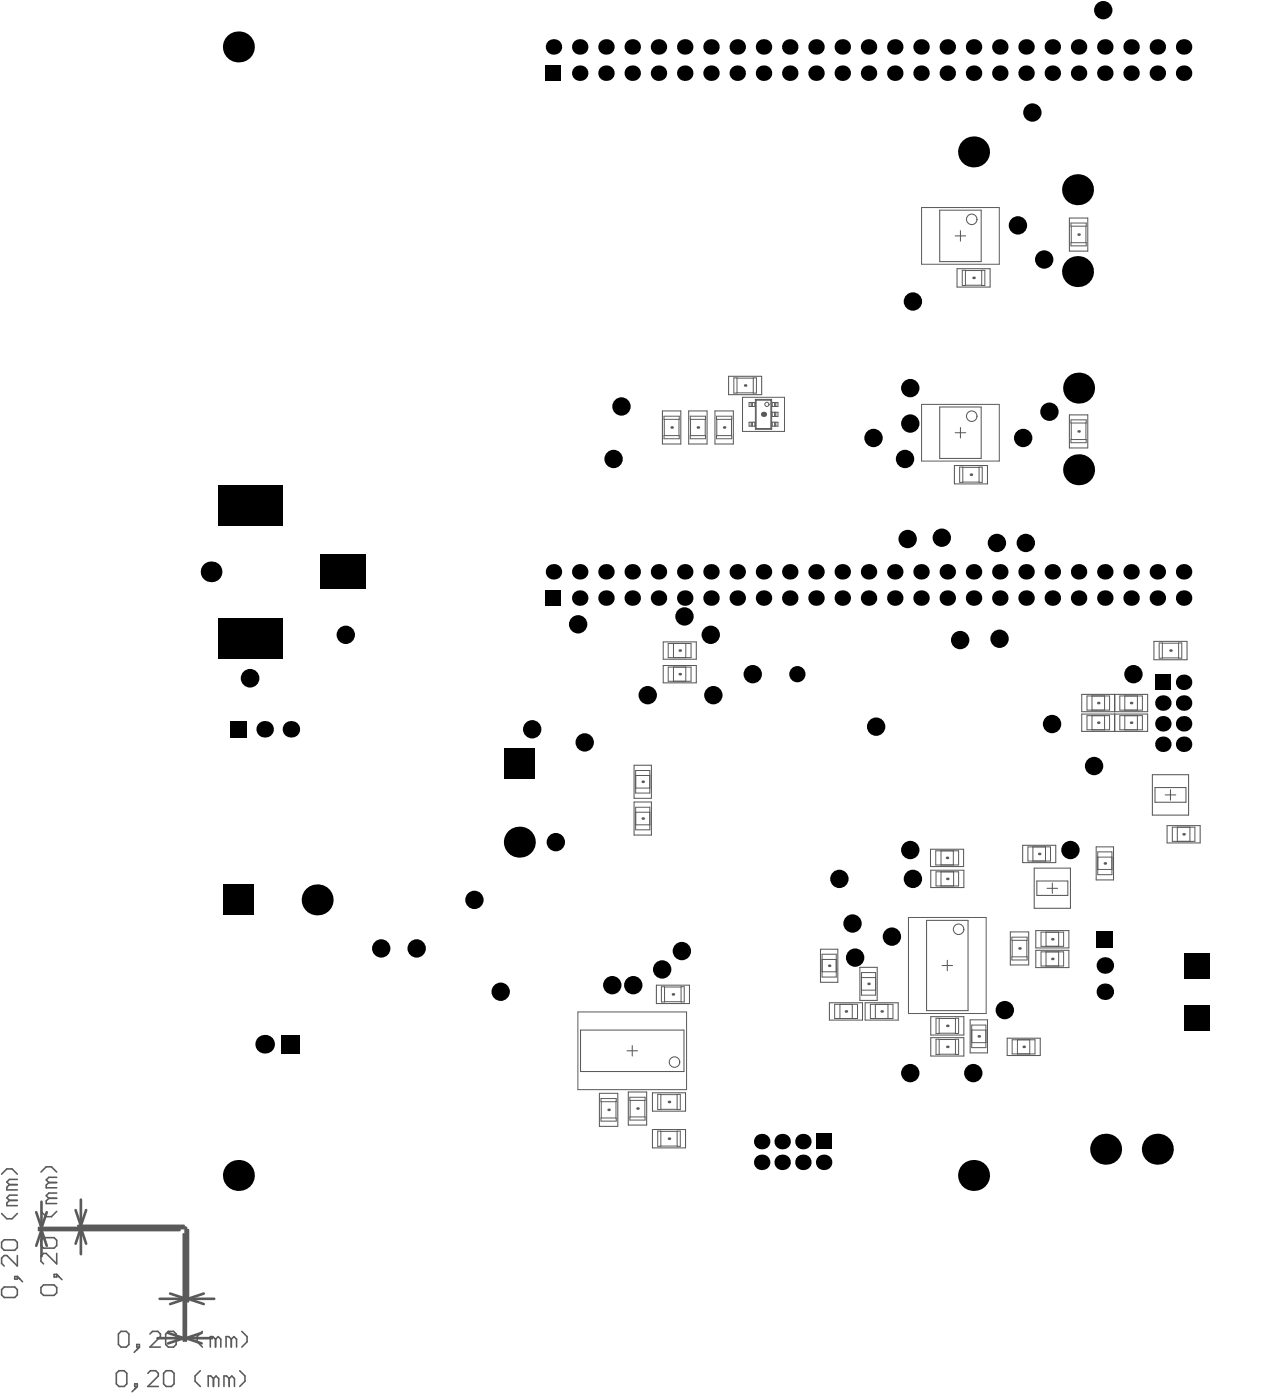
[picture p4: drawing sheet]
<svg xmlns="http://www.w3.org/2000/svg" width="204mm" height="225mm" viewBox="0 0 204 225" stroke-linecap="round" stroke-linejoin="round" font-family="sans-serif">
<g fill="none" stroke="#5a5a5a" stroke-width=".17">
<path d="M153.7 38h1.7M154.5 37.1v1.7M172.1 35.1h2.9v5.3h-2.9zM154 43.3h5.3v2.9h-5.3zM106.6 66.2h3v5.3h-3zM110.8 66.2h3v5.3h-3zM115 66.2h3v5.3h-3zM117.2 60.6h5.4v2.9h-5.4zM153.6 75h5.3v2.9h-5.3zM153.7 69.7h1.7M154.5 68.8v1.7M172.1 66.8h2.9v5.3h-2.9z"/>
<path d="M106.7 103.4h5.3v2.7h-5.3zM106.7 107.2h5.3v2.8h-5.3zM174.1 111.8h10.6v2.8h-10.6zM174.1 115h10.6v2.8h-10.6zM179.3 111.8v2.8M179.3 115v2.8M179.4 111.8v2.8M179.4 115v2.8M185.7 103.3h5.3v2.9h-5.3zM102 123.2h2.8v5.3h-2.8zM102 129.1h2.8v5.4h-2.8zM149.7 136.7h5.4v2.8h-5.4z"/>
<path d="M164.6 136.1h5.3v2.8h-5.3zM166.4 139.8h5.8v6.5h-5.8zM176.4 136.4h2.8v5.3h-2.8zM185.4 124.7h5.9v6.5h-5.9zM187.5 128h1.7M187.8 132.9h5.3v2.8h-5.3zM188.3 127.1v1.7M105.6 158.6h5.3v3h-5.3zM132 152.8h2.8v5.4h-2.8zM138.4 155.8h2.8v5.3h-2.8zM149.8 140.1h5.3v2.8h-5.3zM151.6 155.5h1.7"/>
<path d="M152.4 154.6v1.7M162.6 150.1h2.9v5.3h-2.9zM166.7 149.8h5.3v2.8h-5.3zM166.7 153h5.3v2.8h-5.3zM168.5 143h1.7M169.3 142.2v1.6M96.5 176h2.9v5.4h-2.9zM100.9 169.2h1.7M101.1 175.8h3v5.4h-3zM101.7 168.4v1.6M105 176h5.3v2.9h-5.3zM133.5 161.5h5.3v2.8h-5.3z"/>
<path d="M139.2 161.5h5.3v2.8h-5.3zM149.8 163.7h5.3v3h-5.3zM149.8 167.1h5.3v2.9h-5.3zM156.1 164.2h2.8v5.3h-2.8zM162.1 167.2h5.3v2.8h-5.3zM105 181.9h5.3v2.9h-5.3z"/>
</g>
<path d="M148.3 33.4h12.5v9.1h-12.5zM119.5 64h6.7v5.5h-6.7zM148.3 65.1h12.5v9.1h-12.5zM146.2 147.7h12.5v15.5h-12.5zM93 162.9h17.5v12.6h-17.5z" fill="none" stroke="#5a5a5a" stroke-width=".16"/>
<g fill="#5a5a5a">
<circle cx="97.9" cy="178.7" r=".21"/>
<circle cx="102.6" cy="178.5" r=".21"/>
<circle cx="103.4" cy="125.9" r=".21"/>
<circle cx="108.3" cy="160.1" r=".21"/>
<circle cx="109.4" cy="108.6" r=".21"/>
<circle cx="108.1" cy="68.8" r=".21"/>
<circle cx="112.3" cy="68.8" r=".21"/>
<circle cx="116.5" cy="68.8" r=".21"/>
<circle cx="119.9" cy="62.1" r=".21"/>
<circle cx="122.9" cy="66.7" r=".42"/>
<circle cx="136.1" cy="162.9" r=".21"/>
<circle cx="139.8" cy="158.4" r=".21"/>
<circle cx="141.9" cy="162.9" r=".21"/>
<circle cx="152.4" cy="168.6" r=".21"/>
<circle cx="152.4" cy="165.2" r=".21"/>
<circle cx="152.4" cy="141.5" r=".21"/>
<circle cx="152.4" cy="138.1" r=".21"/>
<circle cx="157.5" cy="166.9" r=".21"/>
<circle cx="156.2" cy="76.4" r=".21"/>
<circle cx="156.7" cy="44.7" r=".21"/>
<circle cx="164.7" cy="168.6" r=".21"/>
<circle cx="164.1" cy="152.7" r=".21"/>
<circle cx="167.2" cy="137.5" r=".21"/>
<circle cx="169.3" cy="154.4" r=".21"/>
<circle cx="169.3" cy="151.2" r=".21"/>
<circle cx="173.6" cy="69.5" r=".21"/>
<circle cx="173.6" cy="37.8" r=".21"/>
<circle cx="177.8" cy="139" r=".21"/>
<circle cx="176.7" cy="116.4" r=".21"/>
<circle cx="176.7" cy="113.2" r=".21"/>
<circle cx="190.5" cy="134.3" r=".21"/>
<circle cx="103.4" cy="131.8" r=".21"/>
<circle cx="109.4" cy="104.8" r=".21"/>
<circle cx="133.4" cy="155.5" r=".21"/>
<circle cx="188.3" cy="104.8" r=".21"/>
<circle cx="107.6" cy="183.4" r=".21"/>
<circle cx="107.6" cy="177.4" r=".21"/>
<circle cx="182" cy="116.4" r=".21"/>
<circle cx="182" cy="113.2" r=".21"/>
</g>
<g fill="none" stroke="#5a5a5a" stroke-width=".16">
<path d="M172.3 35.9h2.5v.5h-2.5zM172.3 39.1h2.5v.5h-2.5zM172.4 36.4v2.7M174.7 36.4v2.7M154.8 43.5h.5v2.5h-.5zM155.3 45.9h2.7M155.3 43.6h2.7M158 43.5h.5v2.5h-.5zM106.8 67h2.5v.5h-2.5zM106.8 70.1h2.5v.5h-2.5zM106.9 67.5v2.6M109.3 67.5v2.6"/>
<path d="M111.1 67h2.4v.5h-2.4zM111.1 70.1h2.4v.5h-2.4zM111.1 67.5v2.6M113.5 67.5v2.6M115.3 70.1h2.4v.5h-2.4zM115.3 67h2.4v.5h-2.4zM115.3 67.5v2.6M117.7 67.5v2.6M118.1 60.8h.5v2.5h-.5zM118.6 63.3h2.6M118.6 60.9h2.6M120.9 64.8v.7"/>
<path d="M120.9 68v.6M121 64.8v.7M121 68v.6M121.2 60.8h.5v2.5h-.5zM121.5 64.8v.7M121.5 68v.6M121.5 64.8h-1v.7h1M121.5 68h-1v.6h1M121.5 69.1h2.7M121.5 64.3l.2 .1M121.5 64.3h2.7M121.5 64.3v4.8"/>
<path d="M121.7 69l-.2 .1M121.7 69h2.3M121.7 64.4h2.3M121.7 64.4v4.6M124 69l.2 .1M124 64.4v4.6M124.2 64.3l-.2 .1M124.2 64.8h1v.7h-1M124.2 66.4h1v.7h-1M124.2 68h1v.6h-1M124.2 64.3v4.8M124.3 64.8v.7"/>
<path d="M124.3 66.4v.7M124.3 68v.6M124.7 64.8v.7M124.7 66.4v.7M124.7 68v.6M124.8 64.8v.7M124.8 66.4v.7M124.8 68v.6M154.4 75.2h.5v2.5h-.5zM154.9 77.6h2.6M154.9 75.3h2.6M157.5 75.2h.6v2.5h-.6z"/>
<path d="M172.3 70.8h2.5v.5h-2.5zM172.3 67.6h2.5v.5h-2.5zM172.4 68.1v2.7M174.7 68.1v2.7M107.5 107.4h3.7v2.3h-3.7zM107.5 103.6h3.7v2.3h-3.7zM108.4 103.6v2.3M108.4 107.4v2.3M110.4 103.6v2.3M110.4 107.4v2.3M174.9 112.1h3.6v2.2h-3.6zM174.9 115.2h3.6v2.3h-3.6z"/>
<path d="M175.7 112.1v2.2M175.7 115.2v2.3M177.7 112.1v2.2M177.7 115.2v2.3M180.2 115.2h3.6v2.3h-3.6zM180.2 112.1h3.6v2.2h-3.6zM181 112.1v2.2M181 115.2v2.3M183 112.1v2.2M183 115.2v2.3M186.5 103.5h.5v2.5h-.5zM187 105.9h2.7"/>
<path d="M187 103.6h2.7M189.7 103.5h.5v2.5h-.5zM102.3 124.1h2.3v3.6h-2.3zM102.3 130h2.3v3.6h-2.3zM102.3 132.8h2.3M102.3 130.8h2.3M102.3 126.9h2.3M102.3 124.9h2.3M150.6 137h3.6v2.3h-3.6zM151.4 137v2.3M153.4 137v2.3M165.4 136.4h3.6v2.2h-3.6z"/>
<path d="M166.2 136.4v2.2M168.2 136.4v2.2M176.6 137.2h2.3v3.6h-2.3zM176.6 140h2.3M176.6 138h2.3M188.6 133.2h3.7v2.3h-3.7zM189.4 133.2v2.3M191.5 133.2v2.3M106.4 158.9h.5v2.4h-.5zM106.9 158.9h2.7M109.6 158.9h.5v2.4h-.5zM132.3 153.6h2.3v3.7h-2.3z"/>
<path d="M132.3 156.5h2.3M132.3 154.5h2.3M138.6 156.6h2.3v3.6h-2.3zM138.6 159.4h2.3M138.6 157.4h2.3M150.6 140.4h3.6v2.3h-3.6zM151.4 140.4v2.3M153.4 140.4v2.3M162.8 150.9h2.5v.5h-2.5zM162.8 154.1h2.5v.5h-2.5zM162.9 151.4v2.7M165.2 151.4v2.7"/>
<path d="M167.5 153.3h3.6v2.2h-3.6zM167.5 150.1h3.6v2.3h-3.6zM168.3 150.1v2.3M168.3 153.3v2.2M170.3 150.1v2.3M170.3 153.3v2.2M96.7 176.9h2.5v.5h-2.5zM96.7 177.4v2.6M99.1 177.4v2.6M101.4 176.7h2.4v.5h-2.4zM101.4 179.8h2.4v.6h-2.4zM101.4 177.2v2.6"/>
<path d="M103.8 177.2v2.6M105.8 176.2h.5v2.5h-.5zM106.3 176.3h2.7M106.3 178.6h2.7M106.9 161.3h2.7M109 176.2h.5v2.5h-.5zM134.3 161.7h3.7v2.3h-3.7zM135.2 161.7v2.3M137.1 161.7v2.3M140.1 161.7h3.6v2.3h-3.6zM140.9 161.7v2.3M142.9 161.7v2.3"/>
<path d="M150.6 167.3h.5v2.5h-.5zM150.6 164h.5v2.4h-.5zM151.1 164h2.6M151.1 169.7h2.6M151.1 166.4h2.6M151.1 167.4h2.6M153.7 167.3h.5v2.5h-.5zM153.7 164h.5v2.4h-.5zM156.4 165.1h2.2v3.6h-2.2zM156.4 165.9h2.2M156.4 167.9h2.2M162.9 167.4h3.6v2.3h-3.6z"/>
<path d="M163.7 167.4v2.3M165.7 167.4v2.3M96.7 180h2.5v.5h-2.5zM105.8 182.1h.5v2.5h-.5zM106.3 184.5h2.7M106.3 182.2h2.7M109 182.1h.5v2.5h-.5z"/>
<circle cx="123.4" cy="65.1" r=".34"/>
</g>
<g fill="none" stroke="#5a5a5a" stroke-width=".17">
<path d="M151.2 33.8h6.7v8.3h-6.7zM151.2 65.5h6.7v8.3h-6.7zM185.9 126.8h4.9v2.4h-4.9zM149.1 148.2h6.7v14.5h-6.7zM166.8 141.9h5v2.3h-5zM93.4 165.9h16.7v6.6h-16.7z"/>
<circle cx="156.4" cy="35.3" r=".85"/>
<circle cx="156.4" cy="67" r=".85"/>
<circle cx="154.2" cy="149.6" r=".85"/>
<circle cx="108.5" cy="171" r=".85"/>
</g>
<g fill="none" stroke="#5a5a5a" stroke-width=".42">
<path d="M5.8 195.2l.9 2.5M6.3 197.7h23.6v18.2M6.3 198.1h22.6M6.7 198.1l.8 2.5M6.7 193.5v4.2M6.7 198.1v4.2M6.7 198.1l-.9 2.5M7.5 195.2l-.8 2.5M12.2 194.8l.8 2.6M12.6 197.4h17M13 197.7l.9 2.6M13 197.7l-.8 2.6"/>
<path d="M13 193.2v4.2M13 197.7v4.2M13.9 194.8l-.9 2.6M29.6 198.7v17.2M30.2 198.1v11.5M25.3 215.5h4.3M25.7 209.1h4.2M27 214.6l2.6 .9M27.4 208.3l2.5 .8M29.6 215.5l-2.6 .8M29.9 215.5h4.2M29.9 215.5l2.5 .8"/>
<path d="M29.9 209.1l-2.5 .9M30.2 209.1l2.6 .9M30.2 209.1h4.3M32.4 214.6l-2.5 .9M32.8 208.3l-2.6 .8"/>
</g>
<g fill="none" stroke="#5a5a5a" stroke-width=".25">
<path d="M.3 195.4l.8 .8h.8l.9-.8M.3 189.1l.8-.9h.8l.9 .9M.7 199.6h1.7l.4 .4v.9l-.4 .4h-1.7l-.4-.4v-.9zM1.5 193.3l-.4 .4v.4h1.7M1.5 190.7l-.4 .5v.4h1.7M1.5 193.3h1.3M1.5 190.7h1.3M2.8 192.4h-1.3l-.4 .5 .4 .4M2.8 189.9h-1.3l-.4 .4 .4 .4M6.6 195.1l.8 .8h.9l.8-.8M6.6 188.7l.8-.8h.9l.8 .8M7 199.3h1.7l.4 .4v.9l-.4 .4h-1.7l-.4-.4v-.9z"/>
<path d="M7.9 192.9l-.5 .5v.4h1.7M7.9 190.4l-.5 .4v.5h1.7M7.9 192.9h1.2M7.9 190.4h1.2M9.1 192.1h-1.2l-.5 .4 .5 .4M9.1 189.6h-1.2l-.5 .4 .5 .4M.7 207.2h1.7l.4 .5v.8l-.4 .4h-1.7l-.4-.4v-.8zM2.4 205.5h.4v.5h-.4zM2.8 202.2v1.6l-1.7-1.6h-.4l-.4 .4v.8l.4 .4M2.8 205.5l.8 .9M7 206.9h1.7l.4 .4v.9l-.4 .4h-1.7l-.4-.4v-.9zM8.7 205.2h.4v.4h-.4z"/>
<path d="M9.1 201.8v1.7l-1.7-1.7h-.4l-.4 .4v.9l.4 .4M9.1 205.2l.9 .8M19.5 214.4h.8l.4 .4v1.7l-.4 .4h-.8l-.4-.4v-1.7zM22 216.5h.4v.4h-.4zM22.4 216.9l-.8 .9M24.1 214.8l.4-.4h.9l.4 .4v.4l-1.7 1.7h1.7M27.1 214.4h.8l.4 .4v1.7l-.4 .4h-.8l-.4-.4v-1.7zM32.6 214.4l-.9 .8v.9l.9 .8M34.7 215.6l-.4-.4h-.5v1.7M34.7 215.6v1.3M34.7 215.6l.4-.4 .4 .4v1.3M37.2 215.6l-.4-.4h-.4v1.7"/>
<path d="M37.2 215.6v1.3M37.2 215.6l.4-.4 .5 .4v1.3M38.9 214.4l.9 .8v.9l-.9 .8M19.1 220.7h.9l.4 .4v1.7l-.4 .4h-.9l-.4-.4v-1.7zM21.7 222.8h.4v.4h-.4zM22.1 223.2l-.8 .9M23.8 221.1l.4-.4h.9l.4 .4v.5l-1.7 1.6h1.7M26.7 220.7h.9l.4 .4v1.7l-.4 .4h-.9l-.4-.4v-1.7zM32.2 220.7l-.8 .9v.8l.8 .8M34.3 222l-.4-.4h-.4v1.6M34.3 222v1.2M34.3 222l.5-.4 .4 .4v1.2"/>
<path d="M36.9 222l-.4-.4h-.5v1.6M36.9 222v1.2M36.9 222l.4-.4 .4 .4v1.2M38.6 220.7l.8 .9v.8l-.8 .8"/>
</g>
<g fill="#000">
<circle cx="38.4" cy="7.6" r="2.49"/>
<circle cx="89.1" cy="7.6" r="1.25"/>
<circle cx="93.3" cy="11.8" r="1.25"/>
<circle cx="93.3" cy="7.6" r="1.25"/>
<circle cx="97.5" cy="11.8" r="1.25"/>
<circle cx="97.5" cy="7.6" r="1.25"/>
<circle cx="101.7" cy="11.8" r="1.25"/>
<circle cx="101.7" cy="7.6" r="1.25"/>
<circle cx="106" cy="11.8" r="1.25"/>
<circle cx="106" cy="7.6" r="1.25"/>
<circle cx="110.2" cy="11.8" r="1.25"/>
<circle cx="110.2" cy="7.6" r="1.25"/>
<circle cx="114.4" cy="11.8" r="1.25"/>
<circle cx="114.4" cy="7.6" r="1.25"/>
<circle cx="118.6" cy="7.6" r="1.25"/>
<circle cx="118.6" cy="11.8" r="1.25"/>
<circle cx="122.9" cy="7.6" r="1.25"/>
<circle cx="122.9" cy="11.8" r="1.25"/>
<circle cx="127.1" cy="11.8" r="1.25"/>
<circle cx="127.1" cy="7.6" r="1.25"/>
<circle cx="131.3" cy="7.6" r="1.25"/>
<circle cx="131.3" cy="11.8" r="1.25"/>
<circle cx="135.5" cy="7.6" r="1.25"/>
<circle cx="135.5" cy="11.8" r="1.25"/>
<circle cx="139.8" cy="7.6" r="1.25"/>
<circle cx="139.8" cy="11.8" r="1.25"/>
<circle cx="144" cy="7.6" r="1.25"/>
<circle cx="144" cy="11.8" r="1.25"/>
<circle cx="148.2" cy="11.8" r="1.25"/>
<circle cx="148.2" cy="7.6" r="1.25"/>
<circle cx="152.4" cy="11.8" r="1.25"/>
<circle cx="152.4" cy="7.6" r="1.25"/>
<circle cx="156.7" cy="7.6" r="1.25"/>
<circle cx="156.7" cy="11.8" r="1.25"/>
<circle cx="160.9" cy="7.6" r="1.25"/>
<circle cx="160.9" cy="11.8" r="1.25"/>
<circle cx="165.1" cy="7.6" r="1.25"/>
<circle cx="165.1" cy="11.8" r="1.25"/>
<circle cx="166.1" cy="18.1" r="1.48"/>
<circle cx="169.3" cy="7.6" r="1.25"/>
<circle cx="169.3" cy="11.8" r="1.25"/>
<circle cx="173.6" cy="11.8" r="1.25"/>
<circle cx="173.6" cy="7.6" r="1.25"/>
<circle cx="177.5" cy="1.6" r="1.48"/>
<circle cx="177.8" cy="11.8" r="1.25"/>
<circle cx="177.8" cy="7.6" r="1.25"/>
<circle cx="182" cy="11.8" r="1.25"/>
<circle cx="182" cy="7.6" r="1.25"/>
<circle cx="186.2" cy="11.8" r="1.25"/>
<circle cx="186.2" cy="7.6" r="1.25"/>
<circle cx="190.5" cy="11.8" r="1.25"/>
<circle cx="190.5" cy="7.6" r="1.25"/>
<circle cx="156.7" cy="24.5" r="2.49"/>
<circle cx="163.8" cy="36.3" r="1.48"/>
<circle cx="173.4" cy="30.5" r="2.49"/>
<circle cx="146.9" cy="48.5" r="1.48"/>
<circle cx="168" cy="41.8" r="1.48"/>
<circle cx="173.4" cy="43.7" r="2.49"/>
<circle cx="98.7" cy="73.9" r="1.48"/>
<circle cx="100" cy="65.5" r="1.48"/>
<circle cx="140.6" cy="70.5" r="1.48"/>
<circle cx="145.6" cy="73.9" r="1.48"/>
<circle cx="146.5" cy="62.5" r="1.48"/>
<circle cx="146.5" cy="68.2" r="1.48"/>
<circle cx="164.6" cy="70.5" r="1.48"/>
<circle cx="168.9" cy="66.3" r="1.48"/>
<circle cx="173.6" cy="75.6" r="2.49"/>
<circle cx="173.6" cy="62.5" r="2.49"/>
<circle cx="34" cy="92.1" r="1.67"/>
<circle cx="89.1" cy="92.1" r="1.25"/>
<circle cx="93.3" cy="96.3" r="1.25"/>
<circle cx="93.3" cy="92.1" r="1.25"/>
<circle cx="97.5" cy="96.3" r="1.25"/>
<circle cx="97.5" cy="92.1" r="1.25"/>
<circle cx="101.7" cy="96.3" r="1.25"/>
<circle cx="101.7" cy="92.1" r="1.25"/>
<circle cx="106" cy="92.1" r="1.25"/>
<circle cx="106" cy="96.3" r="1.25"/>
<circle cx="110.1" cy="99.3" r="1.48"/>
<circle cx="110.2" cy="96.3" r="1.25"/>
<circle cx="110.2" cy="92.1" r="1.25"/>
<circle cx="114.4" cy="96.3" r="1.25"/>
<circle cx="114.4" cy="92.1" r="1.25"/>
<circle cx="118.6" cy="92.1" r="1.25"/>
<circle cx="118.6" cy="96.3" r="1.25"/>
<circle cx="122.9" cy="96.3" r="1.25"/>
<circle cx="122.9" cy="92.1" r="1.25"/>
<circle cx="127.1" cy="92.1" r="1.25"/>
<circle cx="127.1" cy="96.3" r="1.25"/>
<circle cx="131.3" cy="92.1" r="1.25"/>
<circle cx="131.3" cy="96.3" r="1.25"/>
<circle cx="135.5" cy="96.3" r="1.25"/>
<circle cx="135.5" cy="92.1" r="1.25"/>
<circle cx="139.8" cy="96.3" r="1.25"/>
<circle cx="139.8" cy="92.1" r="1.25"/>
<circle cx="144" cy="96.3" r="1.25"/>
<circle cx="144" cy="92.1" r="1.25"/>
<circle cx="146.1" cy="86.8" r="1.48"/>
<circle cx="148.2" cy="96.3" r="1.25"/>
<circle cx="148.2" cy="92.1" r="1.25"/>
<circle cx="151.5" cy="86.6" r="1.48"/>
<circle cx="152.4" cy="96.3" r="1.25"/>
<circle cx="152.4" cy="92.1" r="1.25"/>
<circle cx="156.7" cy="96.3" r="1.25"/>
<circle cx="156.7" cy="92.1" r="1.25"/>
<circle cx="160.4" cy="87.4" r="1.48"/>
<circle cx="160.9" cy="96.3" r="1.25"/>
<circle cx="160.9" cy="92.1" r="1.25"/>
<circle cx="165.1" cy="87.4" r="1.48"/>
<circle cx="165.1" cy="96.3" r="1.25"/>
<circle cx="165.1" cy="92.1" r="1.25"/>
<circle cx="169.3" cy="96.3" r="1.25"/>
<circle cx="169.3" cy="92.1" r="1.25"/>
<circle cx="173.6" cy="92.1" r="1.25"/>
<circle cx="173.6" cy="96.3" r="1.25"/>
<circle cx="177.8" cy="92.1" r="1.25"/>
<circle cx="177.8" cy="96.3" r="1.25"/>
<circle cx="182" cy="96.3" r="1.25"/>
<circle cx="182" cy="92.1" r="1.25"/>
<circle cx="186.2" cy="96.3" r="1.25"/>
<circle cx="186.2" cy="92.1" r="1.25"/>
<circle cx="190.5" cy="96.3" r="1.25"/>
<circle cx="190.5" cy="92.1" r="1.25"/>
<circle cx="40.2" cy="109.2" r="1.5"/>
<circle cx="42.6" cy="117.4" r="1.33"/>
<circle cx="46.8" cy="117.4" r="1.33"/>
<circle cx="55.6" cy="102.2" r="1.48"/>
<circle cx="85.6" cy="117.4" r="1.48"/>
<circle cx="93" cy="100.5" r="1.48"/>
<circle cx="94.1" cy="119.5" r="1.48"/>
<circle cx="104.2" cy="111.9" r="1.48"/>
<circle cx="114.4" cy="102.2" r="1.48"/>
<circle cx="114.8" cy="111.9" r="1.48"/>
<circle cx="121.1" cy="108.6" r="1.48"/>
<circle cx="128.3" cy="108.6" r="1.31"/>
<circle cx="141" cy="117" r="1.48"/>
<circle cx="154.5" cy="103.1" r="1.48"/>
<circle cx="160.8" cy="102.9" r="1.48"/>
<circle cx="169.3" cy="116.6" r="1.48"/>
<circle cx="182.4" cy="108.6" r="1.48"/>
<circle cx="187.1" cy="119.8" r="1.25"/>
<circle cx="187.1" cy="113.2" r="1.25"/>
<circle cx="187.1" cy="116.5" r="1.25"/>
<circle cx="190.5" cy="109.9" r="1.25"/>
<circle cx="190.5" cy="113.2" r="1.25"/>
<circle cx="190.5" cy="119.8" r="1.25"/>
<circle cx="190.5" cy="116.5" r="1.25"/>
<circle cx="83.6" cy="135.6" r="2.49"/>
<circle cx="89.4" cy="135.6" r="1.48"/>
<circle cx="146.5" cy="136.9" r="1.48"/>
<circle cx="172.2" cy="136.9" r="1.48"/>
<circle cx="176" cy="123.3" r="1.48"/>
<circle cx="51" cy="144.9" r="2.49"/>
<circle cx="61.3" cy="152.7" r="1.48"/>
<circle cx="67" cy="152.7" r="1.48"/>
<circle cx="76.3" cy="144.9" r="1.48"/>
<circle cx="80.6" cy="159.7" r="1.48"/>
<circle cx="98.5" cy="158.6" r="1.48"/>
<circle cx="101.9" cy="158.6" r="1.48"/>
<circle cx="106.6" cy="156.1" r="1.48"/>
<circle cx="109.7" cy="153.1" r="1.48"/>
<circle cx="135.1" cy="141.5" r="1.48"/>
<circle cx="137.2" cy="148.7" r="1.48"/>
<circle cx="137.6" cy="154.2" r="1.48"/>
<circle cx="143.5" cy="150.8" r="1.48"/>
<circle cx="146.9" cy="141.5" r="1.48"/>
<circle cx="177.8" cy="155.5" r="1.33"/>
<circle cx="177.8" cy="159.7" r="1.33"/>
<circle cx="42.6" cy="168.1" r="1.5"/>
<circle cx="146.5" cy="172.8" r="1.48"/>
<circle cx="156.6" cy="172.8" r="1.48"/>
<circle cx="161.7" cy="162.6" r="1.48"/>
<circle cx="38.4" cy="189.3" r="2.49"/>
<circle cx="122.6" cy="183.8" r="1.25"/>
<circle cx="122.6" cy="187.2" r="1.25"/>
<circle cx="125.9" cy="187.2" r="1.25"/>
<circle cx="125.9" cy="183.8" r="1.25"/>
<circle cx="129.2" cy="183.8" r="1.25"/>
<circle cx="129.2" cy="187.2" r="1.25"/>
<circle cx="132.5" cy="187.2" r="1.25"/>
<circle cx="156.7" cy="189.3" r="2.49"/>
<circle cx="177.9" cy="185" r="2.49"/>
<circle cx="186.2" cy="185" r="2.49"/>
</g>
<g fill="#000">
<path d="M87.8 10.5h2.5v2.6h-2.5z" fill-rule="evenodd"/>
<path d="M35.2 78.1h10.3v6.5h-10.3z" fill-rule="evenodd"/>
<path d="M35.2 99.6h10.3v6.5h-10.3z" fill-rule="evenodd"/>
<path d="M51.6 89.3h7.3v5.5h-7.3z" fill-rule="evenodd"/>
<path d="M87.8 95h2.5v2.6h-2.5z" fill-rule="evenodd"/>
<path d="M37.1 116.1h2.6v2.6h-2.6z" fill-rule="evenodd"/>
<path d="M185.9 108.6h2.5v2.5h-2.5z" fill-rule="evenodd"/>
<path d="M81.1 120.4h5v5h-5z" fill-rule="evenodd"/>
<path d="M35.9 142.4h5v5h-5z" fill-rule="evenodd"/>
<path d="M176.5 149.9h2.6v2.6h-2.6z" fill-rule="evenodd"/>
<path d="M190.5 153.4h4.1v4.1h-4.1z" fill-rule="evenodd"/>
<path d="M45.3 166.7h3v2.9h-3z" fill-rule="evenodd"/>
<path d="M190.5 161.8h4.1v4.2h-4.1z" fill-rule="evenodd"/>
<path d="M131.3 182.6h2.5v2.4h-2.5z" fill-rule="evenodd"/>
</g>
</svg>
